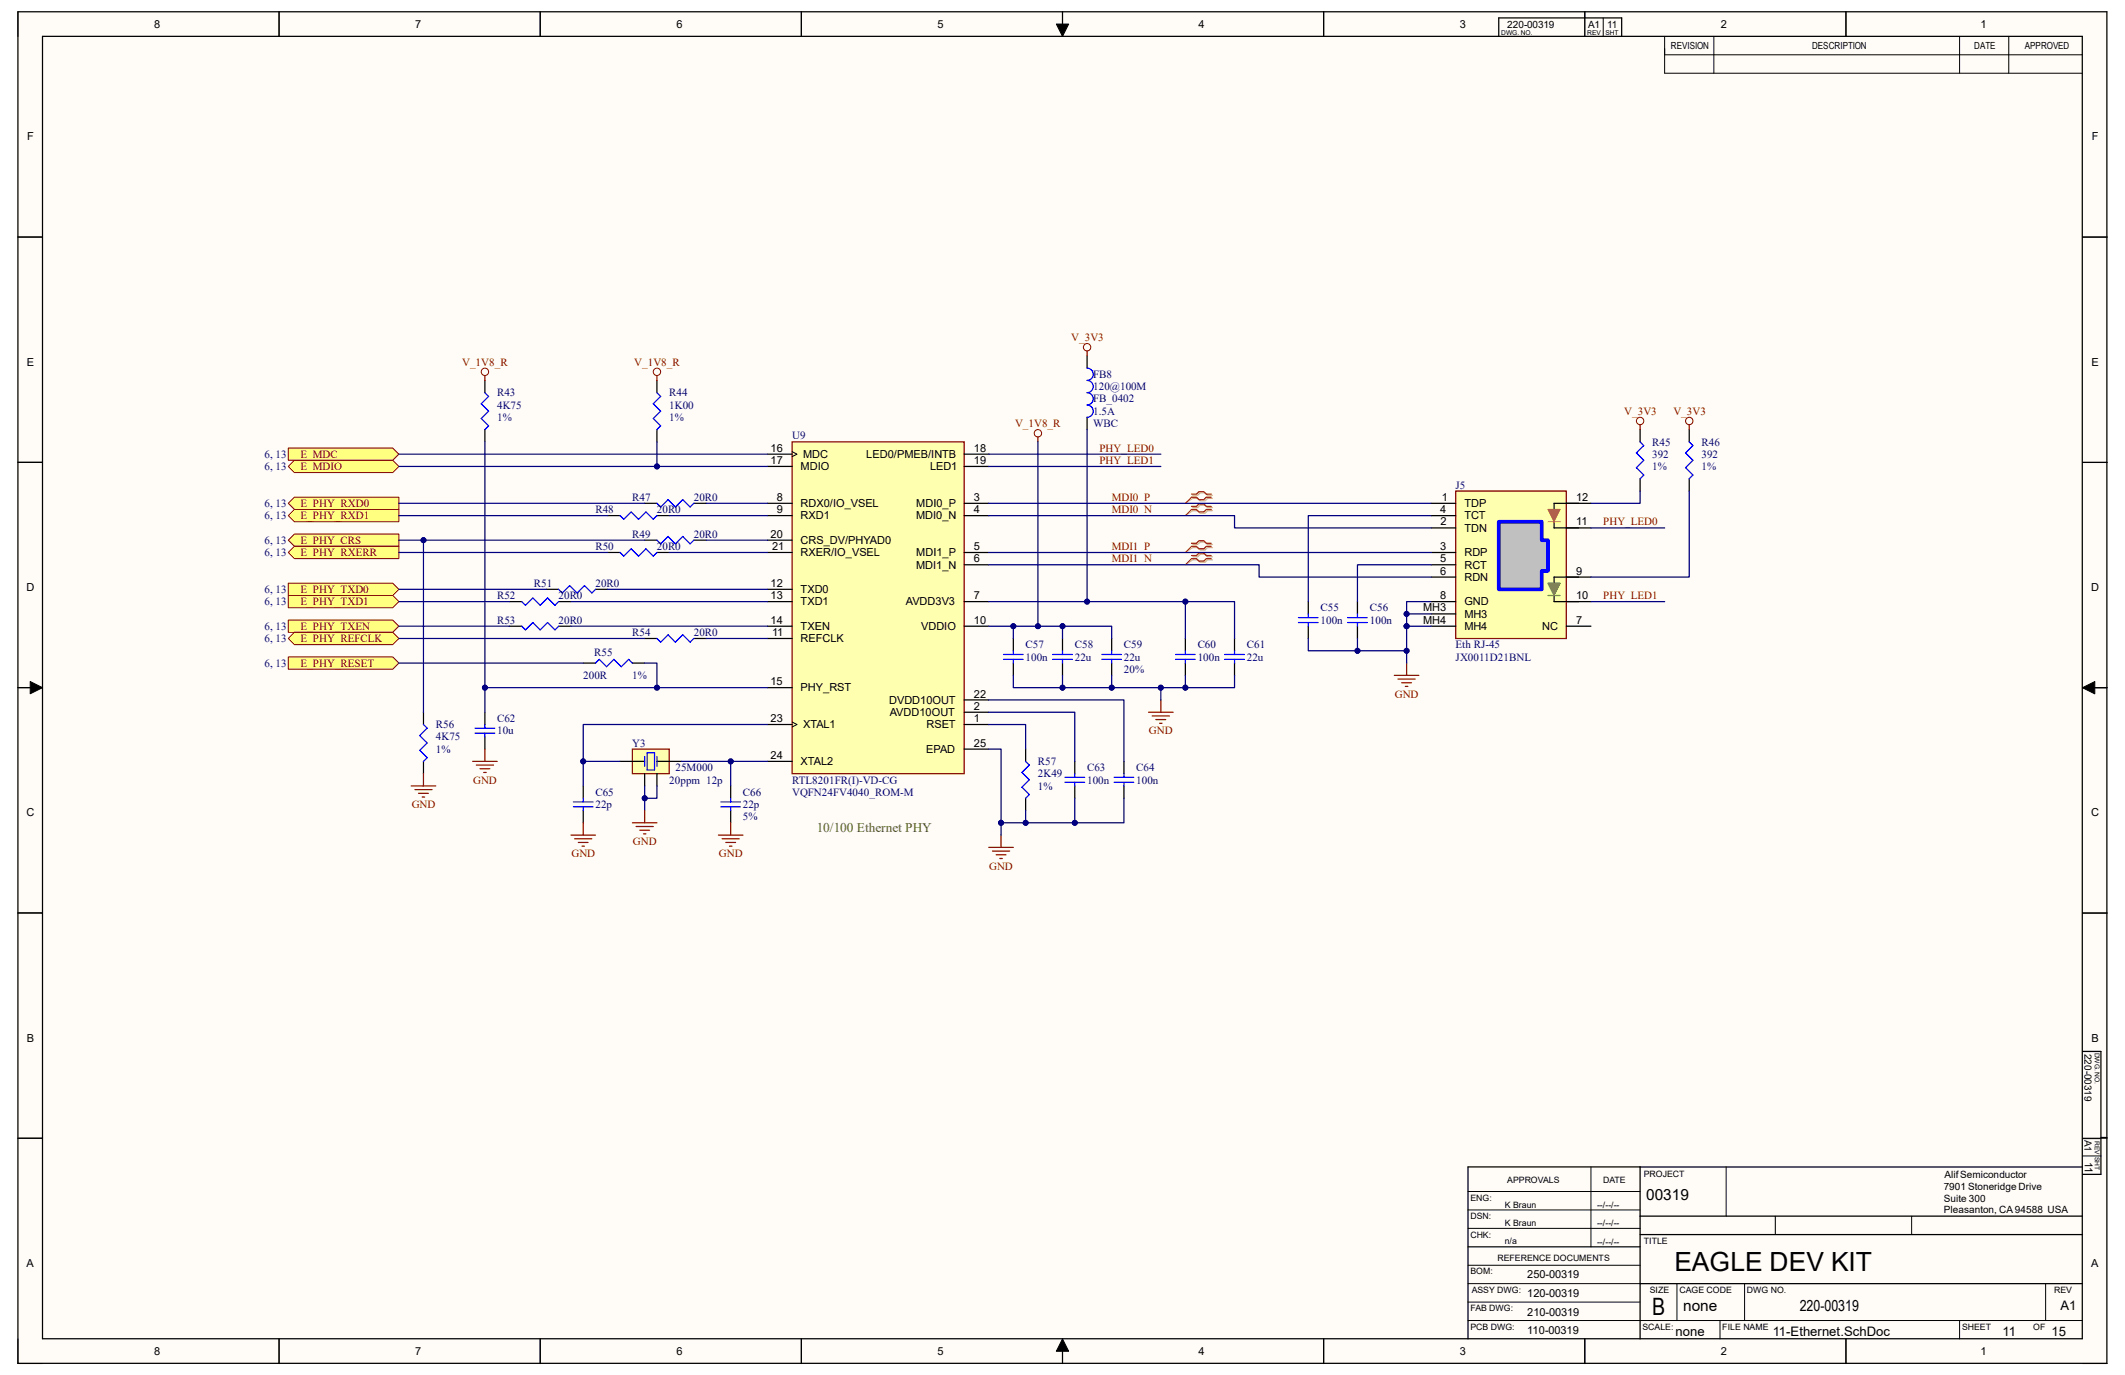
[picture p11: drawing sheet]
<svg xmlns="http://www.w3.org/2000/svg" width="432mm" height="279mm" viewBox="0 0 432 279" stroke-linecap="round" stroke-linejoin="round" font-family="sans-serif">
<defs><g id="words">
<text font-size="5.4" x="340.2" y="258.2">EAGLE DEV KIT</text>
<text font-size="4.9" x="335.7" y="267.3">B</text>
<g font-size="3.1">
<text x="334.5" y="243.9">00319</text>
<text x="342" y="266.4">none</text>
<text x="365.7" y="266.4">220-00319</text>
</g>
<text font-size="2.7" fill="#38761d" x="165.9" y="169.1">10/100 Ethernet PHY</text>
<g font-size="2.7">
<text x="418.7" y="266.2">A1</text>
<text x="340.5" y="271.5">none</text>
<text x="360.2" y="271.5">11-Ethernet.SchDoc</text>
<text x="406.9" y="271.5">11</text>
<text x="416.9" y="271.5">15</text>
</g>
<g font-size="2.2">
<text x="31.3" y="5.6">8</text>
<text x="84.4" y="5.6">7</text>
<text x="137.5" y="5.6">6</text>
<text x="190.5" y="5.6">5</text>
<text x="243.5" y="5.6">4</text>
<text x="296.6" y="5.6">3</text>
<text x="349.7" y="5.6">2</text>
<text x="402.5" y="5.6">1</text>
<text x="5.5" y="28.5">F</text>
<text x="425" y="28.5">F</text>
<text x="5.5" y="74.3">E</text>
<text x="425" y="74.3">E</text>
<text x="156.6" y="91.8">16</text>
<text x="156.6" y="94.3">17</text>
<text x="162.7" y="95.5">MDIO</text>
<text x="163.2" y="93">MDC</text>
<text x="176" y="93">LED0/PMEB/INTB</text>
<text x="189" y="95.5">LED1</text>
<text x="197.9" y="91.8">18</text>
<text x="197.9" y="94.3">19</text>
<text x="157.8" y="101.8">8</text>
<text x="197.9" y="101.8">3</text>
<text x="293" y="101.8">1</text>
<text x="320.3" y="101.8">12</text>
<text x="157.8" y="104.3">9</text>
<text x="162.7" y="103">RDX0/IO_VSEL</text>
<text x="162.7" y="105.5">RXD1</text>
<text x="186.1" y="105.5">MDI0_N</text>
<text x="186.2" y="103">MDI0_P</text>
<text x="197.9" y="104.3">4</text>
<text x="292.7" y="104.3">4</text>
<text x="292.7" y="106.8">2</text>
<text x="297.6" y="103">TDP</text>
<text x="297.6" y="105.5">TCT</text>
<text x="320.3" y="106.8">11</text>
<text x="156.6" y="109.3">20</text>
<text x="156.9" y="111.8">21</text>
<text x="162.7" y="110.5">CRS_DV/PHYAD0</text>
<text x="162.7" y="113">RXER/IO_VSEL</text>
<text x="186.2" y="113">MDI1_P</text>
<text x="197.9" y="111.8">5</text>
<text x="292.7" y="111.8">3</text>
<text x="297.6" y="108">TDN</text>
<text x="297.6" y="113">RDP</text>
<text x="156.6" y="119.3">12</text>
<text x="186.1" y="115.5">MDI1_N</text>
<text x="197.9" y="114.3">6</text>
<text x="292.7" y="114.3">5</text>
<text x="292.7" y="116.8">6</text>
<text x="297.6" y="115.5">RCT</text>
<text x="297.6" y="118">RDN</text>
<text x="320.3" y="116.8">9</text>
<text x="5.4" y="120.1">D</text>
<text x="156.6" y="121.8">13</text>
<text x="162.7" y="120.5">TXD0</text>
<text x="162.7" y="123">TXD1</text>
<text x="184.1" y="123">AVDD3V3</text>
<text x="197.9" y="121.8">7</text>
<text x="289.2" y="124.2">MH3</text>
<text x="292.7" y="121.8">8</text>
<text x="297.6" y="123">GND</text>
<text x="297.6" y="125.5">MH3</text>
<text x="320.3" y="121.8">10</text>
<text x="424.9" y="120.1">D</text>
<text x="156.6" y="126.7">14</text>
<text x="156.9" y="129.2">11</text>
<text x="162.7" y="130.5">REFCLK</text>
<text x="162.7" y="128">TXEN</text>
<text x="187.2" y="128">VDDIO</text>
<text x="197.9" y="126.7">10</text>
<text x="289.2" y="126.7">MH4</text>
<text x="297.6" y="128">MH4</text>
<text x="313.4" y="128">NC</text>
<text x="320.3" y="126.7">7</text>
<text x="156.5" y="139.2">15</text>
<text x="162.7" y="140.5">PHY_RST</text>
<text x="180.7" y="143">DVDD10OUT</text>
<text x="197.9" y="141.7">22</text>
<text x="156.6" y="146.7">23</text>
<text x="163.2" y="148">XTAL1</text>
<text x="180.8" y="145.5">AVDD10OUT</text>
<text x="188.3" y="148">RSET</text>
<text x="197.9" y="146.7">1</text>
<text x="197.9" y="144.2">2</text>
<text x="156.6" y="154.2">24</text>
<text x="162.7" y="155.5">XTAL2</text>
<text x="188.2" y="153">EPAD</text>
<text x="197.9" y="151.7">25</text>
<text x="5.4" y="165.9">C</text>
<text x="424.9" y="165.9">C</text>
<text x="5.5" y="211.7">B</text>
<text x="425" y="211.7">B</text>
<text x="423.6" y="236.1" transform="rotate(90 423.6 236.1)">11</text>
<text x="5.4" y="257.4">A</text>
<text x="424.9" y="257.4">A</text>
<text x="310.3" y="263.6">120-00319</text>
<text x="310.3" y="259.6">250-00319</text>
<text x="310.3" y="267.3">210-00319</text>
<text x="31.3" y="275.3">8</text>
<text x="84.4" y="275.3">7</text>
<text x="137.5" y="275.3">6</text>
<text x="190.5" y="275.3">5</text>
<text x="243.5" y="275.3">4</text>
<text x="296.6" y="275.3">3</text>
<text x="310.3" y="271.1">110-00319</text>
<text x="349.7" y="275.3">2</text>
<text x="402.5" y="275.3">1</text>
</g>
<g font-size="2.2" fill="#800000">
<text x="217.7" y="69.3">V_3V3</text>
<text x="93.9" y="74.3">V_1V8_R</text>
<text x="128.9" y="74.3">V_1V8_R</text>
<text x="206.2" y="86.8">V_1V8_R</text>
<text x="330" y="84.3">V_3V3</text>
<text x="340" y="84.3">V_3V3</text>
<text x="61.1" y="95.5">E_MDIO</text>
<text x="61.1" y="93">E_MDC</text>
<text x="223.4" y="91.8">PHY_LED0</text>
<text x="223.4" y="94.3">PHY_LED1</text>
<text x="225.9" y="101.8">MDI0_P</text>
<text x="61.1" y="103">E_PHY_RXD0</text>
<text x="61.1" y="105.5">E_PHY_RXD1</text>
<text x="225.9" y="104.3">MDI0_N</text>
<text x="325.8" y="106.8">PHY_LED0</text>
<text x="61.1" y="110.5">E_PHY_CRS</text>
<text x="61.1" y="113">E_PHY_RXERR</text>
<text x="225.9" y="111.8">MDI1_P</text>
<text x="225.9" y="114.3">MDI1_N</text>
<text x="61.1" y="123">E_PHY_TXD1</text>
<text x="61.1" y="120.5">E_PHY_TXD0</text>
<text x="325.8" y="121.8">PHY_LED1</text>
<text x="61.1" y="128">E_PHY_TXEN</text>
<text x="61.1" y="130.5">E_PHY_REFCLK</text>
<text x="61.1" y="135.5">E_PHY_RESET</text>
<text x="283.4" y="141.7">GND</text>
<text x="233.5" y="149.2">GND</text>
<text x="96.1" y="159.2">GND</text>
<text x="83.7" y="164.2">GND</text>
<text x="128.6" y="171.7">GND</text>
<text x="116.1" y="174.2">GND</text>
<text x="146.1" y="174.2">GND</text>
<text x="201" y="176.7">GND</text>
</g>
<g font-size="2.2" fill="#000080">
<text x="222.1" y="76.8">FB8</text>
<text x="101" y="83.1">4K75</text>
<text x="101" y="80.6">R43</text>
<text x="136" y="83.1">1K00</text>
<text x="136" y="80.6">R44</text>
<text x="222.1" y="79.3">120@100M</text>
<text x="222.1" y="81.8">FB_0402</text>
<text x="101" y="85.6">1%</text>
<text x="136" y="85.6">1%</text>
<text x="161" y="89.3">U9</text>
<text x="222.1" y="84.3">1.5A</text>
<text x="222.1" y="86.8">WBC</text>
<text x="53.8" y="95.5">6, 13</text>
<text x="53.8" y="93">6, 13</text>
<text x="335.7" y="95.5">1%</text>
<text x="335.7" y="93">392</text>
<text x="335.7" y="90.6">R45</text>
<text x="345.7" y="95.5">1%</text>
<text x="345.7" y="93">392</text>
<text x="345.7" y="90.6">R46</text>
<text x="128.5" y="101.8">R47</text>
<text x="141" y="101.8">20R0</text>
<text x="295.8" y="99.3">J5</text>
<text x="53.8" y="103">6, 13</text>
<text x="53.8" y="105.5">6, 13</text>
<text x="121" y="104.3">R48</text>
<text x="133.5" y="104.3">20R0</text>
<text x="53.8" y="110.5">6, 13</text>
<text x="53.8" y="113">6, 13</text>
<text x="121" y="111.8">R50</text>
<text x="128.5" y="109.3">R49</text>
<text x="133.5" y="111.8">20R0</text>
<text x="141" y="109.3">20R0</text>
<text x="108.5" y="119.3">R51</text>
<text x="121" y="119.3">20R0</text>
<text x="53.8" y="123">6, 13</text>
<text x="53.8" y="120.5">6, 13</text>
<text x="101" y="121.8">R52</text>
<text x="113.5" y="121.8">20R0</text>
<text x="268.4" y="124.2">C55</text>
<text x="278.3" y="124.2">C56</text>
<text x="53.8" y="128">6, 13</text>
<text x="53.8" y="130.5">6, 13</text>
<text x="101" y="126.7">R53</text>
<text x="113.5" y="126.7">20R0</text>
<text x="128.5" y="129.2">R54</text>
<text x="141" y="129.2">20R0</text>
<text x="208.4" y="131.7">C57</text>
<text x="218.4" y="131.7">C58</text>
<text x="228.4" y="131.7">C59</text>
<text x="243.4" y="131.7">C60</text>
<text x="253.4" y="131.7">C61</text>
<text x="268.4" y="126.7">100n</text>
<text x="278.3" y="126.7">100n</text>
<text x="295.8" y="131.7">Eth RJ-45</text>
<text x="53.8" y="135.5">6, 13</text>
<text x="118.5" y="138">200R</text>
<text x="120.7" y="133.2">R55</text>
<text x="128.5" y="138">1%</text>
<text x="208.4" y="134.2">100n</text>
<text x="218.4" y="134.2">22u</text>
<text x="228.4" y="136.7">20%</text>
<text x="228.4" y="134.2">22u</text>
<text x="243.4" y="134.2">100n</text>
<text x="253.4" y="134.2">22u</text>
<text x="295.8" y="134.2">JX0011D21BNL</text>
<text x="88.6" y="148">R56</text>
<text x="101" y="149.2">10u</text>
<text x="101" y="146.7">C62</text>
<text x="88.6" y="153">1%</text>
<text x="88.6" y="150.5">4K75</text>
<text x="128.5" y="151.7">Y3</text>
<text x="210.9" y="155.4">R57</text>
<text x="121" y="161.7">C65</text>
<text x="136" y="159.2">20ppm 12p</text>
<text x="137.2" y="156.7">25M000</text>
<text x="151" y="161.7">C66</text>
<text x="161" y="159.2">RTL8201FR(I)-VD-CG</text>
<text x="161" y="161.7">VQFN24FV4040_ROM-M</text>
<text x="210.9" y="160.4">1%</text>
<text x="210.9" y="157.9">2K49</text>
<text x="220.9" y="159.2">100n</text>
<text x="220.9" y="156.7">C63</text>
<text x="230.9" y="159.2">100n</text>
<text x="230.9" y="156.7">C64</text>
<text x="121" y="164.2">22p</text>
<text x="151" y="166.7">5%</text>
<text x="151" y="164.2">22p</text>
</g>
<g font-size="2">
<text x="306.3" y="5.7">220-00319</text>
<text x="322.7" y="5.7">A1</text>
<text x="326.6" y="5.7">11</text>
<text x="339.5" y="9.9">REVISION</text>
<text x="368.2" y="9.9">DESCRIPTION</text>
<text x="401.2" y="9.9">DATE</text>
<text x="411.4" y="9.9">APPROVED</text>
<text x="423.6" y="214.1" transform="rotate(90 423.6 214.1)">220-00319</text>
<text x="423.6" y="231.6" transform="rotate(90 423.6 231.6)">A1</text>
<text x="395.1" y="239.4">Alif Semiconductor</text>
<text x="395" y="241.8">7901 Stoneridge Drive</text>
<text x="395" y="244.2">Suite 300</text>
<text x="395" y="246.4">Pleasanton, CA 94588 USA</text>
</g>
<g font-size="1.8">
<text x="334" y="239.2">PROJECT</text>
<text x="298.8" y="244">ENG:</text>
<text x="305.8" y="245.4">K Braun</text>
<text x="306.3" y="240.5">APPROVALS</text>
<text x="324.5" y="245.4">--/--/--</text>
<text x="325.7" y="240.5">DATE</text>
<text x="298.8" y="247.7">DSN:</text>
<text x="298.8" y="251.5">CHK:</text>
<text x="305.8" y="249.2">K Braun</text>
<text x="324.5" y="249.2">--/--/--</text>
<text x="304.3" y="256.2">REFERENCE DOCUMENTS</text>
<text x="305.8" y="252.7">n/a</text>
<text x="324.5" y="252.9">--/--/--</text>
<text x="334" y="252.7">TITLE</text>
<text x="298.8" y="259">BOM:</text>
<text x="299" y="262.7">ASSY DWG:</text>
<text x="335.2" y="262.7">SIZE</text>
<text x="341.2" y="262.7">CAGE CODE</text>
<text x="355" y="262.7">DWG NO.</text>
<text x="417.4" y="262.7">REV</text>
<text x="298.8" y="266.4">FAB DWG:</text>
<text x="298.8" y="270.2">PCB DWG:</text>
<text x="333.8" y="270.2">SCALE:</text>
<text x="350" y="270.2">FILE NAME</text>
<text x="398.7" y="270.2">SHEET</text>
<text x="413.2" y="270.2">OF</text>
</g>
<g font-size="1.4">
<text x="305.1" y="7.1">DWG. NO.</text>
<text x="322.5" y="7.1">REV</text>
<text x="326.3" y="7.1">SHT</text>
<text x="425.7" y="213.9" transform="rotate(90 425.7 213.9)">DWG. NO.</text>
<text x="425.7" y="231.9" transform="rotate(90 425.7 231.9)">REV SHT</text>
</g>
</g></defs>
<g fill="#fffcf8">
<path d="M3.6 2.4h424.6v274.7h-424.6z" fill-rule="evenodd"/>
<path d="M8.6 7.4h414.6v264.7h-414.6z" fill-rule="evenodd"/>
</g>
<g fill="none" stroke="#000" stroke-width=".2">
<path d="M3.6 2.4v5M56.7 2.4v5M109.8 2.4v5M162.8 2.4v5M214.7 4.9h2.4l-1.2 2.5zM215.9 2.4v5M269 2.4v5M322 2.4v5M325.8 3.6v3.8M338.3 7.4v7.5h84.9M338.3 11.1h84.9M348.3 7.4v7.5"/>
<path d="M375.1 2.4v5M398.2 7.4v7.5M408.2 7.4v7.5M3.6 48.2h5M423.2 48.2h5M3.6 93.9h5M423.2 94h5M3.6 139.7h5M6.1 138.5l2.5 1.2-2.5 1.3zM423.2 139.7l2.5-1.2v2.5zM423.2 139.7h5M3.6 185.5h5"/>
<path d="M423.2 185.5h5M3.6 231.3h5M323.3 237.1v16.3M350.8 237.1v10M423.2 231.3h5M423.2 234.9h3.7M423.2 231.4h3.7M298.3 245.9h35M298.3 242.1h35M298.3 249.6h35M298.3 257.1h35M360.7 247.1v3.8"/>
<path d="M388.5 247.1v3.8M3.6 272.1v5h5M56.7 272.1v5M109.8 272.1v5M162.8 272.1v5M215.9 272.1l1.2 2.5h-2.4zM215.9 272.1v5M269 272.1v5M298.3 268.3h124.9M298.3 260.8h35M298.3 264.6h35M322 272.1v5"/>
<path d="M340.8 260.8v7.5M349.5 268.3v3.8M354.5 260.8v7.5M375.1 272.1v5M398.2 268.3v3.8M415.7 260.8v7.5M423.2 277.1h5"/>
</g>
<g fill="none" stroke="#000" stroke-width=".25">
<path d="M3.6 2.4h424.5v274.6h-424.5zM8.6 7.4h414.5v264.6h-414.5zM56.7 2.4v5M109.8 2.4v5M162.8 2.4v5M215.9 2.4v5M269 2.4v5M304.5 7.4v-3.8h25v3.8M322 2.4v1.2M375.1 2.4v5M3.6 48.2h5M423.2 48.2h5"/>
<path d="M98.5 77.3v2.5M133.5 77.3v2.5M220.9 72.3v2.5M3.6 93.9h5M98.5 87.3v2.5M133.5 87.3v2.5M220.9 84.8v2.5M423.2 94h5M111 119.8h2.5M121 119.8h2.5M123.5 104.8h2.5M123.5 112.3h2.5"/>
<path d="M131 102.3h2.5M131 109.8h2.5M133.5 104.8h2.5M133.5 112.3h2.5M141 102.3h2.5M141 109.8h2.5M3.6 139.7h5M103.5 122.2h2.5M103.5 127.2h2.5M113.5 122.2h2.5M113.5 127.2h2.5M131 129.7h2.5"/>
<path d="M141 129.7h2.5M205.9 129.7v2.5M205.9 134.7v2.5M215.9 129.7v2.5M215.9 134.7v2.5M225.9 129.7v2.5M225.9 134.7v2.5M240.9 129.7v2.5M240.9 134.7v2.5M250.9 129.7v2.5M250.9 134.7v2.5M423.2 139.7h5"/>
<path d="M86 144.7v2.5M86 154.7v2.5M98.5 144.7v2.5M98.5 149.7v2.5M118.5 159.7v2.5M148.5 159.7v2.5M208.4 152.2v2.5M218.4 154.7v2.5M218.4 159.7v2.5M228.4 154.7v2.5M228.4 159.7v2.5M118.5 164.7v2.5"/>
<path d="M148.5 164.7v2.5M208.4 162.2v2.5M3.6 185.5h5M423.2 185.5h5M423.2 213.7h3.7v24.9h-3.7M3.6 231.3h5M333.3 237.1v35M423.2 237.1h-124.9v35M426.9 231.1h1.3M298.3 253.4h35M333.3 247.1h89.9M333.3 250.9h89.9"/>
<path d="M56.7 272.1v5M109.8 272.1v5M162.8 272.1v5M215.9 272.1v5M269 272.1v5M322 272.1v5M333.3 260.8h89.9M375.1 272.1v5"/>
</g>
<path d="M214.7 4.9h2.4l-1.2 2.5zM6.1 138.5l2.5 1.2-2.5 1.3zM423.2 139.7l2.5-1.2v2.5zM215.9 272.1l1.2 2.5h-2.4z" fill="#000"/>
<g fill="none" stroke="#00f" stroke-width=".25">
<path d="M98.5 79.8l.8 .7-1.5 1.5 1.5 1.5-1.5 1.5 1.5 1.5-.8 .8M133.5 79.8l.7 .7-1.5 1.5 1.5 1.5-1.5 1.5 1.5 1.5-.7 .8M220.9 74.8a1.25 1.25 0 0 1 1.2 1.3 1.25 1.25 0 0 1-1.2 1.2 1.25 1.25 0 0 1 1.2 1.2 1.25 1.25 0 0 1-1.2 1.3 1.25 1.25 0 0 1 1.2 1.2 1.25 1.25 0 0 1-1.2 1.3 1.25 1.25 0 0 1 1.2 1.2 1.25 1.25 0 0 1-1.2 1.3M113.5 119.8l.8 .7 1.5-1.5 1.5 1.5 1.5-1.5 1.5 1.5 .7-.7M126 104.8l.8 .7 1.4-1.5 1.5 1.5 1.5-1.5 1.5 1.5 .8-.7M126 112.3l.8 .7 1.4-1.5 1.5 1.5 1.5-1.5 1.5 1.5 .8-.7M133.5 102.3l.7 .7 1.5-1.5 1.5 1.5 1.5-1.5 1.5 1.5 .8-.7M133.5 109.8l.7 .7 1.5-1.5 1.5 1.5 1.5-1.5 1.5 1.5 .8-.7M106 127.2l.8 .8 1.5-1.5 1.5 1.5 1.5-1.5 1.5 1.5 .7-.8M106 122.2l.8 .8 1.5-1.5 1.5 1.5 1.5-1.5 1.5 1.5 .7-.8M133.5 129.7l.7 .8 1.5-1.5 1.5 1.5 1.5-1.5 1.5 1.5 .8-.8M203.9 133h4"/>
<path d="M203.9 134h4M205.9 132.2v.8M205.9 134v.7M213.9 133h4M213.9 134h4M215.9 132.2v.8M215.9 134v.7M223.9 133h4M223.9 134h4M225.9 132.2v.8M225.9 134v.7M238.9 133h4"/>
<path d="M238.9 134h4M240.9 132.2v.8M240.9 134v.7M248.9 133h4M248.9 134h4M250.9 132.2v.8M250.9 134v.7M86 147.2l.8 .8-1.5 1.5 1.5 1.5-1.5 1.5 1.5 1.5-.8 .7M96.5 148h4M96.5 149h4M98.5 147.2v.8M98.5 149v.7"/>
<path d="M208.4 154.7l.8 .8-1.5 1.5 1.5 1.5-1.5 1.5 1.5 1.5-.8 .7M216.4 158h4M216.4 159h4M218.4 157.2v.8M218.4 159v.7M226.4 158h4M226.4 159h4M228.4 157.2v.8M228.4 159v.7M116.5 163h4M116.5 164h4M118.5 162.2v.8"/>
<path d="M118.5 164v.7M146.5 163h4M146.5 164h4M148.5 162.2v.8M148.5 164v.7"/>
</g>
<g fill="none" stroke="#800000" stroke-width=".2">
<circle cx="98.5" cy="75.6" r=".75"/>
<circle cx="133.5" cy="75.6" r=".75"/>
<circle cx="220.9" cy="70.6" r=".75"/>
<circle cx="210.9" cy="88" r=".75"/>
</g>
<g fill="none" stroke="#800000" stroke-width=".25">
<path d="M98.5 76.3v1M133.5 76.3v1M220.9 71.3v1M210.9 88.8v1M83.6 159.7h4.9M86 157.2v2.5M96 154.7h5M96.8 155.5h3.5M97.5 156.2h2M98.3 157h.5M98.5 152.2v2.5M233.4 144.7h5"/>
<path d="M234.1 145.5h3.5M234.9 146.2h2M235.6 147h.5M235.9 142.2v2.5M84.3 160.5h3.5M85 161.2h2M85.8 162h.5M116 169.7h5M116.8 170.4h3.5M117.5 171.2h2M118.3 171.9h.5M118.5 167.2v2.5"/>
<path d="M146 169.7h5M146.7 170.4h3.5M147.5 171.2h2M148.2 171.9h.5M148.5 167.2v2.5M200.9 172.2h5M201.7 172.9h3.5M202.4 173.7h2M203.2 174.4h.5M203.4 169.7v2.5"/>
</g>
<path d="M58.6 94.8l1.2-1.3h20l1.3 1.3-1.3 1.2h-20z" fill-rule="evenodd" fill="#ffff80"/>
<path d="M58.6 94.8l1.2-1.3h20l1.3 1.3-1.3 1.2h-20z" fill="none" stroke="#800000" stroke-width=".2"/>
<path d="M58.6 91h21.2l1.3 1.3-1.3 1.2h-21.2z" fill-rule="evenodd" fill="#ffff80"/>
<path d="M58.6 91h21.2l1.3 1.3-1.3 1.2h-21.2z" fill="none" stroke="#800000" stroke-width=".2"/>
<path d="M58.6 126h21.2l1.3 1.2-1.3 1.3h-21.2z" fill-rule="evenodd" fill="#ffff80"/>
<path d="M58.6 126h21.2l1.3 1.2-1.3 1.3h-21.2z" fill="none" stroke="#800000" stroke-width=".2"/>
<path d="M58.6 129.7l1.2-1.2h20l1.3 1.2-1.3 1.3h-20z" fill-rule="evenodd" fill="#ffff80"/>
<path d="M58.6 129.7l1.2-1.2h20l1.3 1.2-1.3 1.3h-20z" fill="none" stroke="#800000" stroke-width=".2"/>
<path d="M58.6 121h21.2l1.3 1.2-1.3 1.3h-21.2z" fill-rule="evenodd" fill="#ffff80"/>
<path d="M58.6 121h21.2l1.3 1.2-1.3 1.3h-21.2z" fill="none" stroke="#800000" stroke-width=".2"/>
<path d="M58.6 118.5h21.2l1.3 1.3-1.3 1.2h-21.2z" fill-rule="evenodd" fill="#ffff80"/>
<path d="M58.6 118.5h21.2l1.3 1.3-1.3 1.2h-21.2z" fill="none" stroke="#800000" stroke-width=".2"/>
<path d="M58.6 102.3l1.2-1.3h21.3v2.5h-21.3z" fill-rule="evenodd" fill="#ffff80"/>
<path d="M58.6 102.3l1.2-1.3h21.3v2.5h-21.3z" fill="none" stroke="#800000" stroke-width=".2"/>
<path d="M58.6 104.8l1.2-1.3h21.3v2.5h-21.3z" fill-rule="evenodd" fill="#ffff80"/>
<path d="M58.6 104.8l1.2-1.3h21.3v2.5h-21.3z" fill="none" stroke="#800000" stroke-width=".2"/>
<path d="M58.6 109.8l1.2-1.3h21.3v2.5h-21.3z" fill-rule="evenodd" fill="#ffff80"/>
<path d="M58.6 109.8l1.2-1.3h21.3v2.5h-21.3z" fill="none" stroke="#800000" stroke-width=".2"/>
<path d="M58.6 112.3l1.2-1.3h21.3v2.5h-21.3z" fill-rule="evenodd" fill="#ffff80"/>
<path d="M58.6 112.3l1.2-1.3h21.3v2.5h-21.3z" fill="none" stroke="#800000" stroke-width=".2"/>
<path d="M58.6 133.5h21.2l1.3 1.2-1.3 1.3h-21.2z" fill-rule="evenodd" fill="#ffff80"/>
<g fill="none" stroke="#800000" stroke-width=".2">
<path d="M58.6 133.5h21.2l1.3 1.2-1.3 1.3h-21.2z"/>
<circle cx="333.3" cy="85.5" r=".75"/>
<circle cx="343.3" cy="85.5" r=".75"/>
</g>
<path d="M333.3 87.3v2.5M333.3 97.3v2.5M343.2 87.3v2.5M343.2 97.3v2.5M118.5 134.7h2.5M128.5 134.7h2.5M265.8 122.2v2.5M265.8 127.2v2.5M275.8 122.2v2.5M275.8 127.2v2.5" fill="none" stroke="#000" stroke-width=".25"/>
<path d="M333.3 89.8l.7 .7-1.5 1.5 1.5 1.5-1.5 1.5 1.5 1.5-.7 .8M343.2 89.8l.8 .7-1.5 1.5 1.5 1.5-1.5 1.5 1.5 1.5-.8 .8M121 134.7l.8-.7 1.5 1.5 1.5-1.5 1.4 1.5 1.6-1.5 .7 .7M263.8 125.5h4M263.8 126.5h4M265.8 124.7v.8M265.8 126.5v.7M273.8 125.5h4M273.8 126.5h4M275.8 124.7v.8M275.8 126.5v.7" fill="none" stroke="#00f" stroke-width=".25"/>
<path d="M333.3 86.3v1M343.2 86.3v1M283.3 137.2h5M284.1 138h3.5M284.8 138.7h2M285.6 139.5h.5M285.8 134.7v2.5" fill="none" stroke="#800000" stroke-width=".25"/>
<path d="M242.4 100.6h1l.5-.4h1l.5 .4h1M242.4 101.3h1l.5 .5h1l.5-.5h1M242.4 103.1h1l.5-.5h1l.5 .5h1M242.4 103.8h1l.5 .5h1l.5-.5h1M242.4 110.6h1l.5-.5h1l.5 .5h1M242.4 111.3h1l.5 .5h1l.5-.5h1M242.4 113.1h1l.5-.5h1l.5 .5h1M242.4 113.8h1l.5 .5h1l.5-.5h1" fill="none" stroke="#d0a19e" stroke-width=".25"/>
<path d="M242.4 101.3l-1.5 1M242.4 103.8l-1.5 1M242.4 111.3l-1.5 1M242.4 113.8l-1.5 1" fill="none" stroke="#d0a19e" stroke-width=".2"/>
<path d="M242.1 100.4h1l.5-.5h1l.5 .5h1M242.1 101h1l.5 .5h1l.5-.5h1M242.1 102.9h1l.5-.5h1l.5 .5h1M242.1 103.5h1l.5 .5h1l.5-.5h1M242.1 110.4h1l.5-.5h1l.5 .5h1M242.1 111h1l.5 .5h1l.5-.5h1M242.1 112.9h1l.5-.5h1l.5 .5h1M242.1 113.5h1l.5 .5h1l.5-.5h1" fill="none" stroke="#f00" stroke-width=".25"/>
<path d="M242.1 101l-1.2 1.3M242.1 103.5l-1.2 1.3M242.1 111l-1.2 1.3M242.1 113.5l-1.2 1.3" fill="none" stroke="#f00" stroke-width=".2"/>
<path d="M295.8 99.8h22.5v29.9h-22.5z" fill-rule="evenodd" fill="#ffffb0"/>
<path d="M295.8 99.8h22.5v29.9h-22.5z" fill="none" stroke="#800000" stroke-width=".25"/>
<g fill="none" stroke="#000" stroke-width=".25">
<path d="M290.8 102.3h5M290.8 107.3h5M290.8 112.3h5M290.8 104.8h5M290.8 114.8h5M290.8 117.3h5M318.3 102.3h5M318.3 107.3h5M323.3 117.3h-7.5v4.9h7.5M290.8 127.2h5M290.8 122.2h5M290.8 124.7h5"/>
<path d="M318.3 127.2h5"/>
</g>
<path d="M314.5 121h2.5" fill="none" stroke="#0f0" stroke-width=".25"/>
<path d="M314.5 118.5h2.5l-1.2 2.5z" fill="#0f0"/>
<path d="M314.5 118.5h2.5l-1.2 2.5z" fill="none" stroke="#0f0" stroke-width=".25"/>
<path d="M320.8 102.3h-5v5h5" fill="none" stroke="#000" stroke-width=".25"/>
<path d="M314.5 106h2.5" fill="none" stroke="#f90" stroke-width=".25"/>
<path d="M314.5 103.5h2.5l-1.2 2.5z" fill="#f90"/>
<path d="M314.5 103.5h2.5l-1.2 2.5z" fill="none" stroke="#f90" stroke-width=".25"/>
<path d="M304.5 106h8.8v3.8h1.2v6.2h-1.2v3.8h-8.8z" fill-rule="evenodd" fill="#c0c0c0"/>
<path d="M304.5 106h8.8v3.8h1.2v6.2h-1.2v3.8h-8.8z" fill="none" stroke="#00f" stroke-width=".75"/>
<path d="M161 89.8h34.9v67.4h-34.9z" fill-rule="evenodd" fill="#ffffb0"/>
<path d="M161 89.8h34.9v67.4h-34.9z" fill="none" stroke="#800000" stroke-width=".25"/>
<g fill="none" stroke="#000" stroke-width=".25">
<path d="M156 92.3h5M156 94.8h5M195.9 92.3h5M195.9 94.8h5M156 102.3h5M156 104.8h5M156 112.3h5M156 119.8h5M156 109.8h5M195.9 102.3h5M195.9 104.8h5M195.9 112.3h5"/>
<path d="M195.9 114.8h5M156 122.2h5M156 127.2h5M156 129.7h5M156 139.7h5M195.9 122.2h5M195.9 127.2h5M156 147.2h5M156 154.7h5M195.9 147.2h5M195.9 144.7h5M195.9 142.2h5"/>
<path d="M195.9 152.2h5"/>
</g>
<path d="M161 91.8l1 .5-1 .5M161 146.7l1 .5-1 .5" fill="none" stroke="#000" stroke-width=".2"/>
<path d="M128.5 152.2h7.5v5h-7.5z" fill-rule="evenodd" fill="#ffffb0"/>
<path d="M128.5 152.2h7.5v5h-7.5z" fill="none" stroke="#800000" stroke-width=".25"/>
<path d="M126 154.7h5M131 157.2v2.5M133.5 157.2v2.5M133.5 154.7h5" fill="none" stroke="#000" stroke-width=".25"/>
<path d="M131 153.7v2M131.5 153h1.5v3.5h-1.5zM133.5 153.7v2" fill="none" stroke="#00f" stroke-width=".25"/>
<path d="M200.9 147.2h7.5v5M200.9 144.7h17.5v10M218.4 162.2v5" fill="none" stroke="#000080" stroke-width=".25"/>
<circle cx="218.4" cy="167.2" r=".5" fill="#000080"/>
<circle cx="218.4" cy="167.2" r=".5" fill="none" stroke="#000080" stroke-width=".2"/>
<path d="M203.4 167.2v2.5" fill="none" stroke="#000080" stroke-width=".25"/>
<circle cx="203.4" cy="167.2" r=".5" fill="#000080"/>
<circle cx="203.4" cy="167.2" r=".5" fill="none" stroke="#000080" stroke-width=".2"/>
<path d="M200.9 142.2h27.5v12.5M228.4 162.2v5h-20v-2.5" fill="none" stroke="#000080" stroke-width=".25"/>
<circle cx="208.4" cy="167.2" r=".5" fill="#000080"/>
<circle cx="208.4" cy="167.2" r=".5" fill="none" stroke="#000080" stroke-width=".2"/>
<circle cx="218.4" cy="167.2" r=".5" fill="#000080"/>
<circle cx="218.4" cy="167.2" r=".5" fill="none" stroke="#000080" stroke-width=".2"/>
<path d="M138.5 154.7h17.5" fill="none" stroke="#000080" stroke-width=".25"/>
<circle cx="148.5" cy="154.7" r=".5" fill="#000080"/>
<circle cx="148.5" cy="154.7" r=".5" fill="none" stroke="#000080" stroke-width=".2"/>
<path d="M148.5 154.7v5" fill="none" stroke="#000080" stroke-width=".25"/>
<circle cx="148.5" cy="154.7" r=".5" fill="#000080"/>
<circle cx="148.5" cy="154.7" r=".5" fill="none" stroke="#000080" stroke-width=".2"/>
<path d="M156 147.2h-37.5v12.5" fill="none" stroke="#000080" stroke-width=".25"/>
<circle cx="118.5" cy="154.7" r=".5" fill="#000080"/>
<circle cx="118.5" cy="154.7" r=".5" fill="none" stroke="#000080" stroke-width=".2"/>
<path d="M118.5 154.7h7.5" fill="none" stroke="#000080" stroke-width=".25"/>
<circle cx="118.5" cy="154.7" r=".5" fill="#000080"/>
<circle cx="118.5" cy="154.7" r=".5" fill="none" stroke="#000080" stroke-width=".2"/>
<path d="M200.9 152.2h2.5v15h5" fill="none" stroke="#000080" stroke-width=".25"/>
<circle cx="208.4" cy="167.2" r=".5" fill="#000080"/>
<circle cx="208.4" cy="167.2" r=".5" fill="none" stroke="#000080" stroke-width=".2"/>
<circle cx="203.4" cy="167.2" r=".5" fill="#000080"/>
<circle cx="203.4" cy="167.2" r=".5" fill="none" stroke="#000080" stroke-width=".2"/>
<path d="M81.1 94.8h74.9M81.1 102.3h49.9M81.1 104.8h42.4M136 104.8h20M143.5 102.3h12.5" fill="none" stroke="#000080" stroke-width=".25"/>
<circle cx="133.5" cy="94.8" r=".5" fill="#000080"/>
<circle cx="133.5" cy="94.8" r=".5" fill="none" stroke="#000080" stroke-width=".2"/>
<g fill="none" stroke="#000080" stroke-width=".25">
<path d="M81.1 92.3h74.9M81.1 119.8h29.9M81.1 112.3h42.4M123.5 119.8h32.5M136 112.3h20M143.5 109.8h12.5M81.1 127.2h22.4M81.1 129.7h49.9M81.1 122.2h22.4M116 127.2h40M116 122.2h40M143.5 129.7h12.5"/>
<path d="M205.9 137.2v2.5h45v-2.5"/>
</g>
<circle cx="215.9" cy="139.7" r=".5" fill="#000080"/>
<circle cx="215.9" cy="139.7" r=".5" fill="none" stroke="#000080" stroke-width=".2"/>
<circle cx="225.9" cy="139.7" r=".5" fill="#000080"/>
<circle cx="225.9" cy="139.7" r=".5" fill="none" stroke="#000080" stroke-width=".2"/>
<circle cx="235.9" cy="139.7" r=".5" fill="#000080"/>
<circle cx="235.9" cy="139.7" r=".5" fill="none" stroke="#000080" stroke-width=".2"/>
<circle cx="240.9" cy="139.7" r=".5" fill="#000080"/>
<circle cx="240.9" cy="139.7" r=".5" fill="none" stroke="#000080" stroke-width=".2"/>
<path d="M240.9 137.2v2.5" fill="none" stroke="#000080" stroke-width=".25"/>
<circle cx="240.9" cy="139.7" r=".5" fill="#000080"/>
<circle cx="240.9" cy="139.7" r=".5" fill="none" stroke="#000080" stroke-width=".2"/>
<path d="M225.9 137.2v2.5" fill="none" stroke="#000080" stroke-width=".25"/>
<circle cx="225.9" cy="139.7" r=".5" fill="#000080"/>
<circle cx="225.9" cy="139.7" r=".5" fill="none" stroke="#000080" stroke-width=".2"/>
<path d="M215.9 137.2v2.5" fill="none" stroke="#000080" stroke-width=".25"/>
<circle cx="215.9" cy="139.7" r=".5" fill="#000080"/>
<circle cx="215.9" cy="139.7" r=".5" fill="none" stroke="#000080" stroke-width=".2"/>
<path d="M200.9 127.2h25v2.5" fill="none" stroke="#000080" stroke-width=".25"/>
<circle cx="215.9" cy="127.2" r=".5" fill="#000080"/>
<circle cx="215.9" cy="127.2" r=".5" fill="none" stroke="#000080" stroke-width=".2"/>
<circle cx="210.9" cy="127.2" r=".5" fill="#000080"/>
<circle cx="210.9" cy="127.2" r=".5" fill="none" stroke="#000080" stroke-width=".2"/>
<circle cx="205.9" cy="127.2" r=".5" fill="#000080"/>
<circle cx="205.9" cy="127.2" r=".5" fill="none" stroke="#000080" stroke-width=".2"/>
<path d="M205.9 127.2v2.5" fill="none" stroke="#000080" stroke-width=".25"/>
<circle cx="205.9" cy="127.2" r=".5" fill="#000080"/>
<circle cx="205.9" cy="127.2" r=".5" fill="none" stroke="#000080" stroke-width=".2"/>
<path d="M215.9 127.2v2.5" fill="none" stroke="#000080" stroke-width=".25"/>
<circle cx="215.9" cy="127.2" r=".5" fill="#000080"/>
<circle cx="215.9" cy="127.2" r=".5" fill="none" stroke="#000080" stroke-width=".2"/>
<path d="M200.9 122.2h50v7.5" fill="none" stroke="#000080" stroke-width=".25"/>
<circle cx="220.9" cy="122.2" r=".5" fill="#000080"/>
<circle cx="220.9" cy="122.2" r=".5" fill="none" stroke="#000080" stroke-width=".2"/>
<circle cx="240.9" cy="122.2" r=".5" fill="#000080"/>
<circle cx="240.9" cy="122.2" r=".5" fill="none" stroke="#000080" stroke-width=".2"/>
<path d="M240.9 122.2v7.5" fill="none" stroke="#000080" stroke-width=".25"/>
<circle cx="240.9" cy="122.2" r=".5" fill="#000080"/>
<circle cx="240.9" cy="122.2" r=".5" fill="none" stroke="#000080" stroke-width=".2"/>
<path d="M220.9 87.3v34.9" fill="none" stroke="#000080" stroke-width=".25"/>
<circle cx="220.9" cy="122.2" r=".5" fill="#000080"/>
<circle cx="220.9" cy="122.2" r=".5" fill="none" stroke="#000080" stroke-width=".2"/>
<path d="M210.9 89.8v37.4" fill="none" stroke="#000080" stroke-width=".25"/>
<circle cx="210.9" cy="127.2" r=".5" fill="#000080"/>
<circle cx="210.9" cy="127.2" r=".5" fill="none" stroke="#000080" stroke-width=".2"/>
<path d="M235.9 139.7v2.5" fill="none" stroke="#000080" stroke-width=".25"/>
<circle cx="235.9" cy="139.7" r=".5" fill="#000080"/>
<circle cx="235.9" cy="139.7" r=".5" fill="none" stroke="#000080" stroke-width=".2"/>
<path d="M133.5 89.8v5M200.9 92.3h35M200.9 94.8h35" fill="none" stroke="#000080" stroke-width=".25"/>
<circle cx="133.5" cy="94.8" r=".5" fill="#000080"/>
<circle cx="133.5" cy="94.8" r=".5" fill="none" stroke="#000080" stroke-width=".2"/>
<path d="M81.1 109.8h49.9" fill="none" stroke="#000080" stroke-width=".25"/>
<circle cx="86" cy="109.8" r=".5" fill="#000080"/>
<circle cx="86" cy="109.8" r=".5" fill="none" stroke="#000080" stroke-width=".2"/>
<path d="M86 109.8v34.9" fill="none" stroke="#000080" stroke-width=".25"/>
<circle cx="86" cy="109.8" r=".5" fill="#000080"/>
<circle cx="86" cy="109.8" r=".5" fill="none" stroke="#000080" stroke-width=".2"/>
<path d="M131 134.7h2.5v5" fill="none" stroke="#000080" stroke-width=".25"/>
<circle cx="133.5" cy="139.7" r=".5" fill="#000080"/>
<circle cx="133.5" cy="139.7" r=".5" fill="none" stroke="#000080" stroke-width=".2"/>
<path d="M333.3 99.8v2.5h-10M343.2 99.8v17.5h-19.9M323.3 107.3h15M81.1 134.7h37.4M285.8 124.7h5M323.3 122.2h15" fill="none" stroke="#000080" stroke-width=".25"/>
<circle cx="285.8" cy="124.7" r=".5" fill="#000080"/>
<circle cx="285.8" cy="124.7" r=".5" fill="none" stroke="#000080" stroke-width=".2"/>
<path d="M285.8 127.2h5" fill="none" stroke="#000080" stroke-width=".25"/>
<circle cx="285.8" cy="127.2" r=".5" fill="#000080"/>
<circle cx="285.8" cy="127.2" r=".5" fill="none" stroke="#000080" stroke-width=".2"/>
<path d="M285.8 127.2v5" fill="none" stroke="#000080" stroke-width=".25"/>
<circle cx="285.8" cy="132.2" r=".5" fill="#000080"/>
<circle cx="285.8" cy="132.2" r=".5" fill="none" stroke="#000080" stroke-width=".2"/>
<circle cx="285.8" cy="127.2" r=".5" fill="#000080"/>
<circle cx="285.8" cy="127.2" r=".5" fill="none" stroke="#000080" stroke-width=".2"/>
<path d="M290.8 114.8h-15v7.4M290.8 104.8h-25v17.4M275.8 129.7v2.5" fill="none" stroke="#000080" stroke-width=".25"/>
<circle cx="275.8" cy="132.2" r=".5" fill="#000080"/>
<circle cx="275.8" cy="132.2" r=".5" fill="none" stroke="#000080" stroke-width=".2"/>
<path d="M265.8 129.7v2.5h20v2.5" fill="none" stroke="#000080" stroke-width=".25"/>
<circle cx="285.8" cy="132.2" r=".5" fill="#000080"/>
<circle cx="285.8" cy="132.2" r=".5" fill="none" stroke="#000080" stroke-width=".2"/>
<circle cx="275.8" cy="132.2" r=".5" fill="#000080"/>
<circle cx="275.8" cy="132.2" r=".5" fill="none" stroke="#000080" stroke-width=".2"/>
<path d="M200.9 104.8h50v2.5h39.9M200.9 114.8h55v2.5h34.9M200.9 112.3h89.9M200.9 102.3h89.9M290.8 122.2h-5v5" fill="none" stroke="#000080" stroke-width=".25"/>
<circle cx="285.8" cy="124.7" r=".5" fill="#000080"/>
<circle cx="285.8" cy="124.7" r=".5" fill="none" stroke="#000080" stroke-width=".2"/>
<circle cx="285.8" cy="127.2" r=".5" fill="#000080"/>
<circle cx="285.8" cy="127.2" r=".5" fill="none" stroke="#000080" stroke-width=".2"/>
<path d="M98.5 89.8v49.9h57.5" fill="none" stroke="#000080" stroke-width=".25"/>
<circle cx="98.5" cy="139.7" r=".5" fill="#000080"/>
<circle cx="98.5" cy="139.7" r=".5" fill="none" stroke="#000080" stroke-width=".2"/>
<circle cx="133.5" cy="139.7" r=".5" fill="#000080"/>
<circle cx="133.5" cy="139.7" r=".5" fill="none" stroke="#000080" stroke-width=".2"/>
<path d="M98.5 139.7v5" fill="none" stroke="#000080" stroke-width=".25"/>
<circle cx="98.5" cy="139.7" r=".5" fill="#000080"/>
<circle cx="98.5" cy="139.7" r=".5" fill="none" stroke="#000080" stroke-width=".2"/>
<path d="M131 159.7v2.5h2.5v-2.5" fill="none" stroke="#000080" stroke-width=".25"/>
<circle cx="131" cy="162.2" r=".5" fill="#000080"/>
<circle cx="131" cy="162.2" r=".5" fill="none" stroke="#000080" stroke-width=".2"/>
<path d="M131 162.2v2.5" fill="none" stroke="#000080" stroke-width=".25"/>
<circle cx="131" cy="162.2" r=".5" fill="#000080"/>
<circle cx="131" cy="162.2" r=".5" fill="none" stroke="#000080" stroke-width=".2"/>
<path d="M128.5 167.2h5M129.2 167.9h3.5M130 168.7h2M130.7 169.4h.5M131 164.7v2.5" fill="none" stroke="#800000" stroke-width=".25"/>
<use href="#words"/>
</svg>
